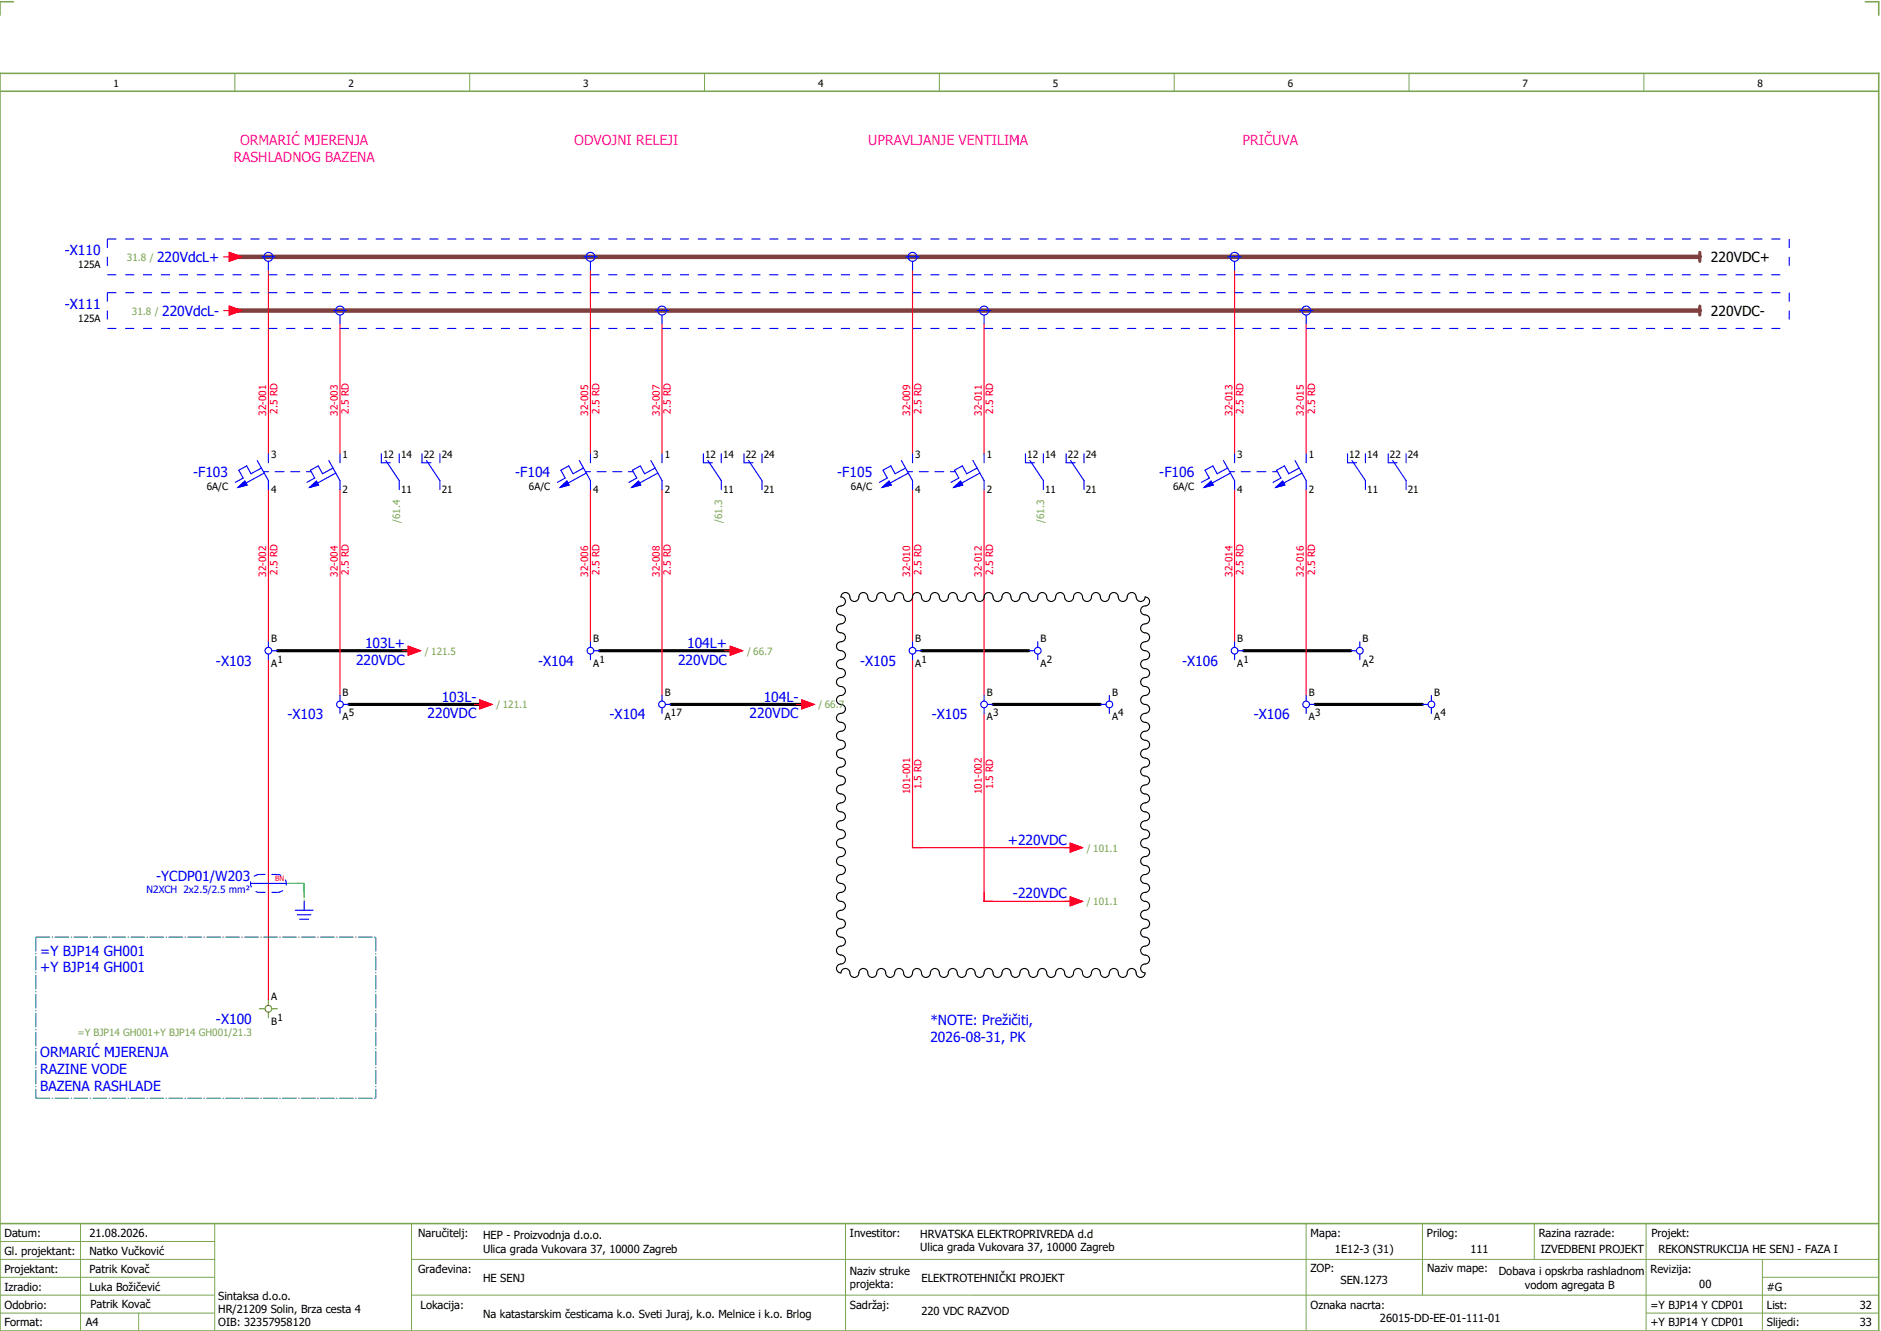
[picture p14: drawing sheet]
<svg xmlns="http://www.w3.org/2000/svg" width="421mm" height="297mm" viewBox="0 0 421 297" stroke-linecap="round" stroke-linejoin="round" font-family="sans-serif">
<defs><g id="words">
<g font-size="3.1" fill="#f0f">
<text x="53.7" y="32.5">ORMARIĆ MJERENJA</text>
<text x="128.4" y="32.5">ODVOJNI RELEJI</text>
<text x="194.1" y="32.5">UPRAVLJANJE VENTILIMA</text>
<text x="277.8" y="32.5">PRIČUVA</text>
<text x="52.2" y="36.3">RASHLADNOG BAZENA</text>
</g>
<g font-size="3.1" fill="#00f">
<text x="14.5" y="57">-X110</text>
<text x="35.1" y="58.6">220VdcL+</text>
<text x="14.5" y="69">-X111</text>
<text x="36.2" y="70.6">220VdcL-</text>
<text x="43.2" y="106.6">-F103</text>
<text x="115.2" y="106.6">-F104</text>
<text x="187.2" y="106.6">-F105</text>
<text x="259.2" y="106.6">-F106</text>
<text x="48.3" y="148.7">-X103</text>
<text x="79.6" y="148.5">220VDC</text>
<text x="81.6" y="144.8">103L+</text>
<text x="120.3" y="148.7">-X104</text>
<text x="151.6" y="148.5">220VDC</text>
<text x="153.6" y="144.8">104L+</text>
<text x="192.3" y="148.7">-X105</text>
<text x="264.3" y="148.7">-X106</text>
<text x="64.3" y="160.7">-X103</text>
<text x="95.6" y="160.5">220VDC</text>
<text x="98.7" y="156.8">103L-</text>
<text x="136.3" y="160.7">-X104</text>
<text x="167.6" y="160.5">220VDC</text>
<text x="170.7" y="156.8">104L-</text>
<text x="208.3" y="160.7">-X105</text>
<text x="280.3" y="160.7">-X106</text>
<text x="225.3" y="188.8">+220VDC</text>
<text x="34.9" y="196.8">-YCDP01/W203</text>
<text x="226.5" y="200.8">-220VDC</text>
<text x="9" y="213.5">=Y BJP14 GH001</text>
<text x="9" y="217.3">+Y BJP14 GH001</text>
<text x="48.3" y="228.7">-X100</text>
<text x="208" y="229">*NOTE: Prežičiti,</text>
<text x="208" y="232.8">2026-08-31, PK</text>
<text x="9" y="236.3">ORMARIĆ MJERENJA</text>
<text x="9" y="240">RAZINE VODE</text>
<text x="9" y="243.8">BAZENA RASHLADE</text>
</g>
<g font-size="3.1">
<text x="382.5" y="58.6">220VDC+</text>
<text x="382.5" y="70.6">220VDC-</text>
</g>
<g font-size="2.5">
<text x="1" y="276.4">Datum:</text>
<text x="1" y="280.4">Gl. projektant:</text>
<text x="20" y="276.4">21.08.2026.</text>
<text x="20" y="280.4">Natko Vučković</text>
<text x="93.5" y="276.4">Naručitelj:</text>
<text x="108" y="276.9">HEP - Proizvodnja d.o.o.</text>
<text x="108" y="279.9">Ulica grada Vukovara 37, 10000 Zagreb</text>
<text x="190" y="276.4">Investitor:</text>
<text x="205.7" y="276.6">HRVATSKA ELEKTROPRIVREDA d.d</text>
<text x="205.7" y="279.6">Ulica grada Vukovara 37, 10000 Zagreb</text>
<text x="293" y="276.4">Mapa:</text>
<text x="298.4" y="279.9">1E12-3 (31)</text>
<text x="319" y="276.4">Prilog:</text>
<text x="328.7" y="279.9">111</text>
<text x="344" y="276.4">Razina razrade:</text>
<text x="344.4" y="279.9">IZVEDBENI PROJEKT</text>
<text x="369.2" y="276.3">Projekt:</text>
<text x="370.8" y="279.9">REKONSTRUKCIJA HE SENJ - FAZA I</text>
<text x="1" y="284.4">Projektant:</text>
<text x="20" y="284.4">Patrik Kovač</text>
<text x="93.5" y="284.4">Građevina:</text>
<text x="108" y="286.4">HE SENJ</text>
<text x="190" y="284.9">Naziv struke</text>
<text x="190" y="287.9">projekta:</text>
<text x="206" y="286.5">ELEKTROTEHNIČKI PROJEKT</text>
<text x="293" y="284.3">ZOP:</text>
<text x="299.7" y="286.9">SEN.1273</text>
<text x="319" y="284.3">Naziv mape:</text>
<text x="335.1" y="285">Dobava i opskrba rashladnom</text>
<text x="340.9" y="288">vodom agregata B</text>
<text x="369" y="284.4">Revizija:</text>
<text x="379.9" y="287.9">00</text>
<text x="1" y="288.4">Izradio:</text>
<text x="1" y="292.4">Odobrio:</text>
<text x="20" y="288.4">Luka Božičević</text>
<text x="20.2" y="292.3">Patrik Kovač</text>
<text x="48.8" y="290.4">Sintaksa d.o.o.</text>
<text x="48.8" y="293.4">HR/21209 Solin, Brza cesta 4</text>
<text x="94" y="292.4">Lokacija:</text>
<text x="190" y="292.4">Sadržaj:</text>
<text x="206" y="293.9">220 VDC RAZVOD</text>
<text x="293" y="292.4">Oznaka nacrta:</text>
<text x="369" y="292.4">=Y BJP14 Y CDP01</text>
<text x="395" y="292.4">List:</text>
<text x="395" y="288.4">#G</text>
<text x="415.8" y="292.4">32</text>
<text x="1" y="296.4">Format:</text>
<text x="19.2" y="296.4">A4</text>
<text x="48.8" y="296.4">OIB: 32357958120</text>
<text x="108" y="294.4">Na katastarskim česticama k.o. Sveti Juraj, k.o. Melnice i k.o. Brlog</text>
<text x="308.5" y="295.4">26015-DD-EE-01-111-01</text>
<text x="369" y="296.4">+Y BJP14 Y CDP01</text>
<text x="395" y="296.4">Slijedi:</text>
<text x="415.8" y="296.4">33</text>
</g>
<g font-size="2.2">
<text x="25.4" y="19.4">1</text>
<text x="77.9" y="19.4">2</text>
<text x="130.4" y="19.4">3</text>
<text x="182.9" y="19.4">4</text>
<text x="235.4" y="19.4">5</text>
<text x="287.9" y="19.4">6</text>
<text x="340.4" y="19.4">7</text>
<text x="392.9" y="19.4">8</text>
<text x="17.5" y="59.9">125A</text>
<text x="17.5" y="71.9">125A</text>
<text x="60.6" y="102.3">3</text>
<text x="76.6" y="102.3">1</text>
<text x="85.6" y="102.3">12</text>
<text x="89.7" y="102.3">14</text>
<text x="94.7" y="102.3">22</text>
<text x="98.7" y="102.3">24</text>
<text x="132.6" y="102.3">3</text>
<text x="148.6" y="102.3">1</text>
<text x="157.7" y="102.3">12</text>
<text x="161.6" y="102.3">14</text>
<text x="166.7" y="102.3">22</text>
<text x="170.7" y="102.3">24</text>
<text x="204.6" y="102.3">3</text>
<text x="220.6" y="102.3">1</text>
<text x="229.6" y="102.3">12</text>
<text x="233.7" y="102.3">14</text>
<text x="238.7" y="102.3">22</text>
<text x="242.7" y="102.3">24</text>
<text x="276.6" y="102.3">3</text>
<text x="292.6" y="102.3">1</text>
<text x="301.7" y="102.3">12</text>
<text x="305.6" y="102.3">14</text>
<text x="310.7" y="102.3">22</text>
<text x="314.7" y="102.3">24</text>
<text x="46.2" y="109.5">6A/C</text>
<text x="60.6" y="110.2">4</text>
<text x="76.6" y="110.2">2</text>
<text x="89.7" y="110.2">11</text>
<text x="98.7" y="110.2">21</text>
<text x="118.2" y="109.5">6A/C</text>
<text x="132.6" y="110.2">4</text>
<text x="148.6" y="110.2">2</text>
<text x="161.6" y="110.2">11</text>
<text x="170.7" y="110.2">21</text>
<text x="190.2" y="109.5">6A/C</text>
<text x="204.6" y="110.2">4</text>
<text x="220.6" y="110.2">2</text>
<text x="233.7" y="110.2">11</text>
<text x="242.7" y="110.2">21</text>
<text x="262.2" y="109.5">6A/C</text>
<text x="276.6" y="110.2">4</text>
<text x="292.6" y="110.2">2</text>
<text x="305.6" y="110.2">11</text>
<text x="314.7" y="110.2">21</text>
<text x="60.6" y="143.5">B</text>
<text x="132.6" y="143.5">B</text>
<text x="204.6" y="143.5">B</text>
<text x="232.6" y="143.5">B</text>
<text x="276.6" y="143.5">B</text>
<text x="304.6" y="143.5">B</text>
<text x="60.6" y="148.9">A</text>
<text x="62" y="148">1</text>
<text x="132.6" y="148.9">A</text>
<text x="134" y="148">1</text>
<text x="204.6" y="148.9">A</text>
<text x="206" y="148">1</text>
<text x="232.6" y="148.9">A</text>
<text x="234" y="148">2</text>
<text x="276.6" y="148.9">A</text>
<text x="278" y="148">1</text>
<text x="304.6" y="148.9">A</text>
<text x="306" y="148">2</text>
<text x="76.6" y="155.5">B</text>
<text x="148.6" y="155.5">B</text>
<text x="220.6" y="155.5">B</text>
<text x="248.6" y="155.5">B</text>
<text x="292.6" y="155.5">B</text>
<text x="320.6" y="155.5">B</text>
<text x="76.6" y="160.9">A</text>
<text x="78" y="160">5</text>
<text x="148.6" y="160.9">A</text>
<text x="150" y="160">17</text>
<text x="220.6" y="160.9">A</text>
<text x="222" y="160">3</text>
<text x="248.6" y="160.9">A</text>
<text x="250" y="160">4</text>
<text x="292.6" y="160.9">A</text>
<text x="294" y="160">3</text>
<text x="320.6" y="160.9">A</text>
<text x="322" y="160">4</text>
<text x="60.6" y="223.5">A</text>
<text x="60.6" y="229">B</text>
<text x="62" y="228">1</text>
</g>
<g font-size="2.2" fill="#7ca552">
<text x="28.4" y="58.3">31.8 /</text>
<text x="29.5" y="70.3">31.8 /</text>
<text x="89.4" y="116.9" transform="rotate(-90 89.4 116.9)">/61.4</text>
<text x="161.4" y="116.9" transform="rotate(-90 161.4 116.9)">/61.3</text>
<text x="233.4" y="116.9" transform="rotate(-90 233.4 116.9)">/61.3</text>
<text x="95" y="146.3">/ 121.5</text>
<text x="167" y="146.3">/ 66.7</text>
<text x="111" y="158.3">/ 121.1</text>
<text x="183" y="158.3">/ 66.7</text>
<text x="243" y="190.3">/ 101.1</text>
<text x="243" y="202.3">/ 101.1</text>
<text x="17.3" y="231.6">=Y BJP14 GH001+Y BJP14 GH001/21.3</text>
</g>
<g font-size="2.2" fill="#f00">
<text x="59.5" y="92.8" transform="rotate(-90 59.5 92.8)">32-001</text>
<text x="62" y="92.4" transform="rotate(-90 62 92.4)">2.5 RD</text>
<text x="75.5" y="92.8" transform="rotate(-90 75.5 92.8)">32-003</text>
<text x="78" y="92.4" transform="rotate(-90 78 92.4)">2.5 RD</text>
<text x="131.5" y="92.8" transform="rotate(-90 131.5 92.8)">32-005</text>
<text x="134" y="92.4" transform="rotate(-90 134 92.4)">2.5 RD</text>
<text x="147.5" y="92.8" transform="rotate(-90 147.5 92.8)">32-007</text>
<text x="150" y="92.4" transform="rotate(-90 150 92.4)">2.5 RD</text>
<text x="203.5" y="92.8" transform="rotate(-90 203.5 92.8)">32-009</text>
<text x="206" y="92.4" transform="rotate(-90 206 92.4)">2.5 RD</text>
<text x="219.5" y="92.8" transform="rotate(-90 219.5 92.8)">32-011</text>
<text x="222" y="92.4" transform="rotate(-90 222 92.4)">2.5 RD</text>
<text x="275.5" y="92.8" transform="rotate(-90 275.5 92.8)">32-013</text>
<text x="278" y="92.4" transform="rotate(-90 278 92.4)">2.5 RD</text>
<text x="291.5" y="92.8" transform="rotate(-90 291.5 92.8)">32-015</text>
<text x="294" y="92.4" transform="rotate(-90 294 92.4)">2.5 RD</text>
<text x="59.5" y="128.8" transform="rotate(-90 59.5 128.8)">32-002</text>
<text x="62" y="128.4" transform="rotate(-90 62 128.4)">2.5 RD</text>
<text x="75.5" y="128.8" transform="rotate(-90 75.5 128.8)">32-004</text>
<text x="78" y="128.4" transform="rotate(-90 78 128.4)">2.5 RD</text>
<text x="131.5" y="128.8" transform="rotate(-90 131.5 128.8)">32-006</text>
<text x="134" y="128.4" transform="rotate(-90 134 128.4)">2.5 RD</text>
<text x="147.5" y="128.8" transform="rotate(-90 147.5 128.8)">32-008</text>
<text x="150" y="128.4" transform="rotate(-90 150 128.4)">2.5 RD</text>
<text x="203.5" y="128.8" transform="rotate(-90 203.5 128.8)">32-010</text>
<text x="206" y="128.4" transform="rotate(-90 206 128.4)">2.5 RD</text>
<text x="219.5" y="128.8" transform="rotate(-90 219.5 128.8)">32-012</text>
<text x="222" y="128.4" transform="rotate(-90 222 128.4)">2.5 RD</text>
<text x="275.5" y="128.8" transform="rotate(-90 275.5 128.8)">32-014</text>
<text x="278" y="128.4" transform="rotate(-90 278 128.4)">2.5 RD</text>
<text x="291.5" y="128.8" transform="rotate(-90 291.5 128.8)">32-016</text>
<text x="294" y="128.4" transform="rotate(-90 294 128.4)">2.5 RD</text>
<text x="203.5" y="177.5" transform="rotate(-90 203.5 177.5)">101-001</text>
<text x="206" y="176.4" transform="rotate(-90 206 176.4)">1.5 RD</text>
<text x="219.5" y="177.5" transform="rotate(-90 219.5 177.5)">101-002</text>
<text x="222" y="176.4" transform="rotate(-90 222 176.4)">1.5 RD</text>
</g>
<text font-size="2.2" fill="#00f" x="32.8" y="199.6">N2XCH 2x2.5/2.5 mm²</text>
<text font-size="1.6" fill="#f00" x="61.5" y="196.9">BN</text>
</g></defs>
<path d="M0 16.4h420v281h-420zM3 .4h-3v3M417 .4h3v3M0 20.4h420M0 273.4h420" fill="none" stroke="#7ca552" stroke-width=".35"/>
<g fill="none" stroke="#7ca552" stroke-width=".22">
<path d="M52.5 16.4v4M105 16.4v4M157.5 16.4v4M210 16.4v4M262.5 16.4v4M315 16.4v4M367.5 16.4v4M0 277.4h48M18 273.4v24M48 273.4v24M92 273.4v24M189 273.4v24"/>
<path d="M292 273.4v23.8M318 273.4v16M343 273.4v8M368 273.4v23.8M0 281.4h48M0 285.4h47.8M0 293.4h47.8M31 293.4v4M47.8 289.4h-47.8M92 281.4h328M92 289.4h328M368 293.4h52"/>
<path d="M394 285.4h26M394 281.4v15.8"/>
</g>
<path d="M52 57.4h328M52 69.4h328" fill="none" stroke="#7f3f3f" stroke-width="1"/>
<g fill="none" stroke="#f00" stroke-width=".25">
<path d="M50 57.4h1.3M51.3 56.4l2.7 1-2.7 1zM50 69.4h1.3M51.3 68.4l2.7 1-2.7 1zM60 60.4v41M76 72.4v29M132 60.4v41M148 72.4v29M204 60.4v41M220 72.4v29M276 60.4v41M292 72.4v29"/>
<path d="M60 109.4v34M76 109.4v46M132 109.4v34M148 109.4v46M204 109.4v34M220 109.4v46M276 109.4v34M292 109.4v46M60 147.4v76M90 145.4h1.2M91.2 144.4l2.8 1-2.8 1zM106 157.4h1.3"/>
<path d="M107.3 156.4l2.7 1-2.7 1zM162 145.4h1.3M163.3 144.4l2.7 1-2.7 1zM178 157.4h1.2M179.2 156.4l2.8 1-2.8 1zM204 147.4v42h36M220 159.4v42h20M239.3 188.4l2.7 1-2.7 1zM239.3 200.4l2.7 1-2.7 1z"/>
</g>
<path d="M64 197.4h4M66 197.4h2M68 197.4v4M68 197.4v2" fill="none" stroke="#00be00" stroke-width=".25" stroke-dasharray="3.2 .4 .3 .4" stroke-linecap="butt"/>
<path d="M62 145.4h30M78 157.4h30M134 145.4h30M150 157.4h30M206 145.4h24M222 157.4h24M278 145.4h24M294 157.4h24" fill="none" stroke="#000" stroke-width=".7"/>
<path d="M380 56.4v2M380 68.4v2" fill="none" stroke="#7f3f3f" stroke-width=".7"/>
<g fill="none" stroke="#00f" stroke-width=".25">
<path d="M58.5 57.4h3M60 58.4v2M130.5 57.4h3M132 58.4v2M202.5 57.4h3M204 58.4v2M274.5 57.4h3M276 58.4v2M74.5 69.4h3M76 70.4v2M146.5 69.4h3M148 70.4v2"/>
<path d="M218.5 69.4h3M220 70.4v2M290.5 69.4h3M292 70.4v2M53.2 108.9l1.5-1.4 .5 .9zM57.5 102.9l2.5 4.5v2M58.4 104.6l-2.3 1.3-1-1.8-1.7 1 1 1.7-1.8 1M59 105.4h1M59.1 105.7l-4.1 2.2M60 101.4v2M61.5 105.4h2M65 105.4h2"/>
<path d="M68.5 105.4h1M69.2 108.9l1.5-1.4 .5 .9zM73.5 102.9l2.5 4.5v2M74.4 104.6l-2.3 1.3-1-1.8-1.7 1 1 1.7-1.8 1M75.1 105.7l-4.1 2.2M76 101.4v2M85.3 101.4v2h2M86.2 102.9l3.1 4.5v2M89.2 101.4v2M94.3 101.4v2h2M95.3 102.9l3 4.5v2M98.3 101.4v2"/>
<path d="M125.2 108.9l1.5-1.4 .5 .9zM129.5 102.9l2.5 4.5v2M130.4 104.6l-2.3 1.3-1-1.8-1.7 1 1 1.7-1.8 1M131 105.4h1M131.1 105.7l-4.1 2.2M132 101.4v2M133.5 105.4h2M137 105.4h2M140.5 105.4h1M141.2 108.9l1.5-1.4 .5 .9zM145.5 102.9l2.5 4.5v2M146.4 104.6l-2.3 1.3-1-1.8-1.7 1 1 1.7-1.8 1"/>
<path d="M147.1 105.7l-4.1 2.2M148 101.4v2M157.2 101.4v2h2M158.3 102.9l3 4.5v2M161.3 101.4v2M166.3 101.4v2h2M167.3 102.9l3 4.5v2M170.3 101.4v2M197.2 108.9l1.5-1.4 .5 .9zM201.5 102.9l2.5 4.5v2M202.4 104.6l-2.3 1.3-1-1.8-1.7 1 1 1.7-1.8 1M203 105.4h1"/>
<path d="M203.1 105.7l-4.1 2.2M204 101.4v2M205.5 105.4h2M209 105.4h2M212.5 105.4h1M213.2 108.9l1.5-1.4 .5 .9zM217.5 102.9l2.5 4.5v2M218.4 104.6l-2.3 1.3-1-1.8-1.7 1 1 1.7-1.8 1M219.1 105.7l-4.1 2.2M220 101.4v2M229.3 101.4v2h2M230.2 102.9l3.1 4.5v2"/>
<path d="M233.2 101.4v2M238.3 101.4v2h2M239.3 102.9l3 4.5v2M242.3 101.4v2M269.2 108.9l1.5-1.4 .5 .9zM273.5 102.9l2.5 4.5v2M274.4 104.6l-2.3 1.3-1-1.8-1.7 1 1 1.7-1.8 1M275 105.4h1M275.1 105.7l-4.1 2.2M276 101.4v2M277.5 105.4h2M281 105.4h2"/>
<path d="M284.5 105.4h1M285.2 108.9l1.5-1.4 .5 .9zM289.5 102.9l2.5 4.5v2M290.4 104.6l-2.3 1.3-1-1.8-1.7 1 1 1.7-1.8 1M291.1 105.7l-4.1 2.2M292 101.4v2M301.3 101.4v2h1.9M302.3 102.9l3 4.5v2M305.3 101.4v2M310.3 101.4v2h2M311.3 102.9l3 4.5v2M314.3 101.4v2"/>
<path d="M60 143.4v1.2M60 146.1v1.3M60.8 145.4h1.2M76 155.4v1.2M76 158.1v1.3M76.7 157.4h1.3M132 143.4v1.2M132 146.1v1.3M132.7 145.4h1.3M148 155.4v1.2M148 158.1v1.3M148.8 157.4h1.2"/>
<path d="M204 143.4v1.2M204 146.1v1.3M204.8 145.4h1.2M220 155.4v1.2M220 158.1v1.3M220.7 157.4h1.3M230 145.4h1.3M232 143.4v1.2M232 146.1v1.3M246 157.4h1.2M248 155.4v1.2M248 158.1v1.3"/>
<path d="M276 143.4v1.2M276 146.1v1.3M276.7 145.4h1.3M292 155.4v1.2M292 158.1v1.3M292.8 157.4h1.2M302 145.4h1.2M304 143.4v1.2M304 146.1v1.3M318 157.4h1.3M320 155.4v1.2M320 158.1v1.3"/>
<path d="M56 197.4h8M66 203.4h4M66.5 204.4h3M67 205.4h2M68 201.4v2"/>
<circle cx="60" cy="57.4" r="1"/>
<circle cx="132" cy="57.4" r="1"/>
<circle cx="204" cy="57.4" r="1"/>
<circle cx="276" cy="57.4" r="1"/>
<circle cx="76" cy="69.4" r="1"/>
<circle cx="148" cy="69.4" r="1"/>
<circle cx="220" cy="69.4" r="1"/>
<circle cx="292" cy="69.4" r="1"/>
<circle cx="60" cy="145.4" r=".75"/>
<circle cx="76" cy="157.4" r=".75"/>
<circle cx="132" cy="145.4" r=".75"/>
<circle cx="148" cy="157.4" r=".75"/>
<circle cx="204" cy="145.4" r=".75"/>
<circle cx="220" cy="157.4" r=".75"/>
<circle cx="232" cy="145.4" r=".75"/>
<circle cx="248" cy="157.4" r=".75"/>
<circle cx="276" cy="145.4" r=".75"/>
<circle cx="292" cy="157.4" r=".75"/>
<circle cx="304" cy="145.4" r=".75"/>
<circle cx="320" cy="157.4" r=".75"/>
</g>
<path d="M188.3 132.7a1.09 1.09 0 0 1 1.3-.1 1.09 1.09 0 0 1 .5 1.2 1 1 0 0 0 1.1 .6 1 1 0 0 0 .8-1 1 1 0 0 1 1-1 1 1 0 0 1 1 1 1 1 0 0 0 1 1 1 1 0 0 0 1-1 1 1 0 0 1 1-1 1 1 0 0 1 1 1 1 1 0 0 0 1 1 1 1 0 0 0 1-1 1 1 0 0 1 1-1 1 1 0 0 1 1 1 1 1 0 0 0 1 1 1 1 0 0 0 1-1 1 1 0 0 1 1-1 1 1 0 0 1 1 1 1 1 0 0 0 1 1 1 1 0 0 0 1-1 1 1 0 0 1 1-1 1 1 0 0 1 1 1 1 1 0 0 0 1 1 1 1 0 0 0 1-1 1 1 0 0 1 1-1 1 1 0 0 1 1 1 1 1 0 0 0 1 1 1 1 0 0 0 1-1 1 1 0 0 1 1-1 1 1 0 0 1 1 1 1 1 0 0 0 1 1 1 1 0 0 0 1-1 1 1 0 0 1 1-1 1 1 0 0 1 1 1 1 1 0 0 0 1 1 1 1 0 0 0 1-1 1 1 0 0 1 1-1 1 1 0 0 1 1 1 1 1 0 0 0 1 1 1 1 0 0 0 1-1 1 1 0 0 1 1-1 1 1 0 0 1 1 1 1 1 0 0 0 1 1 1 1 0 0 0 1-1 1 1 0 0 1 1-1 1 1 0 0 1 1 1 1 1 0 0 0 1 1 1 1 0 0 0 1-1 1 1 0 0 1 1-1 1 1 0 0 1 1 1 1 1 0 0 0 1 1 1 1 0 0 0 1-1 1 1 0 0 1 1-1 1 1 0 0 1 1 1 1 1 0 0 0 1 1 1 1 0 0 0 1-1 1 1 0 0 1 1-1 1 1 0 0 1 1 1 1 1 0 0 0 1 1 1 1 0 0 0 1-1 1 1 0 0 1 1-1 1 1 0 0 1 1 1 1 1 0 0 0 1 1 1 1 0 0 0 1-1 1 1 0 0 1 1-1 1 1 0 0 1 1 1 1 1 0 0 0 1 1 1 1 0 0 0 1-1 1 1 0 0 1 1 1 1 1 0 0 1-1 1 1 1 0 0 0-1 1 1 1 0 0 0 1 1 1 1 0 0 1 1 1 1 1 0 0 1-1 1 1 1 0 0 0-1 1 1 1 0 0 0 1 1 1 1 0 0 1 1 1 1 1 0 0 1-1 1 1 1 0 0 0-1 1 1 1 0 0 0 1 1 1 1 0 0 1 1 1 1 1 0 0 1-1 1 1 1 0 0 0-1 1 1 1 0 0 0 1 1 1 1 0 0 1 1 1 1 1 0 0 1-1 1 1 1 0 0 0-1 1 1 1 0 0 0 1 1 1 1 0 0 1 1 1 1 1 0 0 1-1 1 1 1 0 0 0-1 1 1 1 0 0 0 1 1 1 1 0 0 1 1 1 1 1 0 0 1-1 1 1 1 0 0 0-1 1 1 1 0 0 0 1 1 1 1 0 0 1 1 1 1 1 0 0 1-1 1 1 1 0 0 0-1 1 1 1 0 0 0 1 1 1 1 0 0 1 1 1 1 1 0 0 1-1 1 1 1 0 0 0-1 1 1 1 0 0 0 1 1 1 1 0 0 1 1 1 1 1 0 0 1-1 1 1 1 0 0 0-1 1 1 1 0 0 0 1 1 1 1 0 0 1 1 1 1 1 0 0 1-1 1 1 1 0 0 0-1 1 1 1 0 0 0 1 1 1 1 0 0 1 1 1 1 1 0 0 1-1 1 1 1 0 0 0-1 1 1 1 0 0 0 1 1 1 1 0 0 1 1 1 1 1 0 0 1-1 1 1 1 0 0 0-1 1 1 1 0 0 0 1 1 1 1 0 0 1 1 1 1 1 0 0 1-1 1 1 1 0 0 0-1 1 1 1 0 0 0 1 1 1 1 0 0 1 1 1 1 1 0 0 1-1 1 1 1 0 0 0-1 1 1 1 0 0 0 1 1 1 1 0 0 1 1 1 1 1 0 0 1-1 1 1 1 0 0 0-1 1 1 1 0 0 0 1 1 1 1 0 0 1 1 1 1 1 0 0 1-1 1 1 1 0 0 0-1 1 1 1 0 0 0 1 1 1 1 0 0 1 1 1 1 1 0 0 1-1 1 1 1 0 0 0-1 1 1 1 0 0 0 1 1 1 1 0 0 1 1 1 1 1 0 0 1-1 1 1 1 0 0 0-1 1 1 1 0 0 0 1 1 1 1 0 0 1 1 1 1 1 0 0 1-1 1 1 1 0 0 0-1 1 1 1 0 0 0 1 1 1 1 0 0 1 1 1 1 1 0 0 1-1 1 1 1 0 0 0-1 1 1 1 0 0 0 1 1 1 1 0 0 1-1 1 1 1 0 0 1-1-1 1 1 0 0 0-1-1 1 1 0 0 0-1 1 1 1 0 0 1-1 1 1 1 0 0 1-1-1 1 1 0 0 0-1-1 1 1 0 0 0-1 1 1 1 0 0 1-1 1 1 1 0 0 1-1-1 1 1 0 0 0-1-1 1 1 0 0 0-1 1 1 1 0 0 1-1 1 1 1 0 0 1-1-1 1 1 0 0 0-1-1 1 1 0 0 0-1 1 1 1 0 0 1-1 1 1 1 0 0 1-1-1 1 1 0 0 0-1-1 1 1 0 0 0-1 1 1 1 0 0 1-1 1 1 1 0 0 1-1-1 1 1 0 0 0-1-1 1 1 0 0 0-1 1 1 1 0 0 1-1 1 1 1 0 0 1-1-1 1 1 0 0 0-1-1 1 1 0 0 0-1 1 1 1 0 0 1-1 1 1 1 0 0 1-1-1 1 1 0 0 0-1-1 1 1 0 0 0-1 1 1 1 0 0 1-1 1 1 1 0 0 1-1-1 1 1 0 0 0-1-1 1 1 0 0 0-1 1 1 1 0 0 1-1 1 1 1 0 0 1-1-1 1 1 0 0 0-1-1 1 1 0 0 0-1 1 1 1 0 0 1-1 1 1 1 0 0 1-1-1 1 1 0 0 0-1-1 1 1 0 0 0-1 1 1 1 0 0 1-1 1 1 1 0 0 1-1-1 1 1 0 0 0-1-1 1 1 0 0 0-1 1 1 1 0 0 1-1 1 1 1 0 0 1-1-1 1 1 0 0 0-1-1 1 1 0 0 0-1 1 1 1 0 0 1-1 1 1 1 0 0 1-1-1 1 1 0 0 0-1-1 1 1 0 0 0-1 1 1 1 0 0 1-1 1 1 1 0 0 1-1-1 1 1 0 0 0-1-1 1 1 0 0 0-1 1 1 1 0 0 1-1 1 1 1 0 0 1-1-1 1 1 0 0 0-1-1 1 1 0 0 0-1 1 1 1 0 0 1-1 1 1 1 0 0 1-1-1 1 1 0 0 0-1-1 1 1 0 0 0-1 1 1 1 0 0 1-1-1 1 1 0 0 1 1-1 1 1 0 0 0 1-1 1 1 0 0 0-1-1 1 1 0 0 1-1-1 1 1 0 0 1 1-1 1 1 0 0 0 1-1 1 1 0 0 0-1-1 1 1 0 0 1-1-1 1 1 0 0 1 1-1 1 1 0 0 0 1-1 1 1 0 0 0-1-1 1 1 0 0 1-1-1 1 1 0 0 1 1-1 1 1 0 0 0 1-1 1 1 0 0 0-1-1 1 1 0 0 1-1-1 1 1 0 0 1 1-1 1 1 0 0 0 1-1 1 1 0 0 0-1-1 1 1 0 0 1-1-1 1 1 0 0 1 1-1 1 1 0 0 0 1-1 1 1 0 0 0-1-1 1 1 0 0 1-1-1 1 1 0 0 1 1-1 1 1 0 0 0 1-1 1 1 0 0 0-1-1 1 1 0 0 1-1-1 1 1 0 0 1 1-1 1 1 0 0 0 1-1 1 1 0 0 0-1-1 1 1 0 0 1-1-1 1 1 0 0 1 1-1 1 1 0 0 0 1-1 1 1 0 0 0-1-1 1 1 0 0 1-1-1 1 1 0 0 1 1-1 1 1 0 0 0 1-1 1 1 0 0 0-1-1 1 1 0 0 1-1-1 1 1 0 0 1 1-1 1 1 0 0 0 1-1 1 1 0 0 0-1-1 1 1 0 0 1-1-1 1 1 0 0 1 1-1 1 1 0 0 0 1-1 1 1 0 0 0-1-1 1 1 0 0 1-1-1 1 1 0 0 1 1-1 1 1 0 0 0 1-1 1 1 0 0 0-1-1 1 1 0 0 1-1-1 1 1 0 0 1 1-1 1 1 0 0 0 1-1 1 1 0 0 0-1-1 1 1 0 0 1-1-1 1 1 0 0 1 1-1 1 1 0 0 0 1-1 1 1 0 0 0-1-1 1 1 0 0 1-1-1 1 1 0 0 1 1-1 1 1 0 0 0 1-1 1 1 0 0 0-1-1 1 1 0 0 1-1-1 1 1 0 0 1 1-1 1 1 0 0 0 1-1 1 1 0 0 0-1-1 1 1 0 0 1-1-1 1 1 0 0 1 1-1 1 1 0 0 0 1-1 1 1 0 0 0-1-1 1 1 0 0 1-1-1 1 1 0 0 1 1-1 1 1 0 0 0 1-1 1 1 0 0 0-1-1 1 1 0 0 1-1-1 1 1 0 0 1 1-1 1 1 0 0 0 1-1 1 1 0 0 0-1-1 1 1 0 0 1-1-1 1 1 0 0 1 1-1 1 1 0 0 0 1-1 1 1 0 0 0-1-1z" fill="none" stroke="#000" stroke-width=".25"/>
<path d="M8 209.4h76M8 209.4v36M84 209.4v36M8 245.4h76" fill="none" stroke="#007f7f" stroke-width=".25" stroke-dasharray="3.2 .4 .3 .4" stroke-linecap="butt"/>
<path d="M24 53.4h376M24 53.4v8M400 53.4v8M24 73.4h376M24 65.4h376M24 65.4v8M24 61.4h376M400 65.4v8" fill="none" stroke="#00f" stroke-width=".25" stroke-dasharray="2 2" stroke-linecap="butt"/>
<g fill="#00f" stroke="#00f" stroke-width=".22">
<path d="M69.2 108.9l1.5-1.4 .5 .9z"/>
<path d="M53.2 108.9l1.5-1.4 .5 .9z"/>
<path d="M141.2 108.9l1.5-1.4 .5 .9z"/>
<path d="M125.2 108.9l1.5-1.4 .5 .9z"/>
<path d="M213.2 108.9l1.5-1.4 .5 .9z"/>
<path d="M197.2 108.9l1.5-1.4 .5 .9z"/>
<path d="M285.2 108.9l1.5-1.4 .5 .9z"/>
<path d="M269.2 108.9l1.5-1.4 .5 .9z"/>
</g>
<g fill="none" stroke="#a57c00" stroke-width=".25">
<path d="M58 225.4h1.3M60 223.4v1.2M60 226.1v1.3M60.8 225.4h1.2"/>
<circle cx="60" cy="225.4" r=".75"/>
</g>
<path d="M58 199.4h4M58 195.4h4M58 195.4a2 2 0 0 0-2 2 2 2 0 0 0 2 2M62 199.4a2 2 0 0 0 2-2 2 2 0 0 0-2-2" fill="none" stroke="#00f" stroke-width=".25" stroke-dasharray="1.4 1.4" stroke-linecap="butt"/>
<g fill="#f00" stroke="#f00" stroke-width=".22">
<path d="M51.3 68.4l2.7 1-2.7 1z"/>
<path d="M51.3 56.4l2.7 1-2.7 1z"/>
<path d="M163.3 144.4l2.7 1-2.7 1z"/>
<path d="M179.2 156.4l2.8 1-2.8 1z"/>
<path d="M107.3 156.4l2.7 1-2.7 1z"/>
<path d="M91.2 144.4l2.8 1-2.8 1z"/>
<path d="M239.3 200.4l2.7 1-2.7 1z"/>
<path d="M239.3 188.4l2.7 1-2.7 1z"/>
</g>
<use href="#words"/>
</svg>
